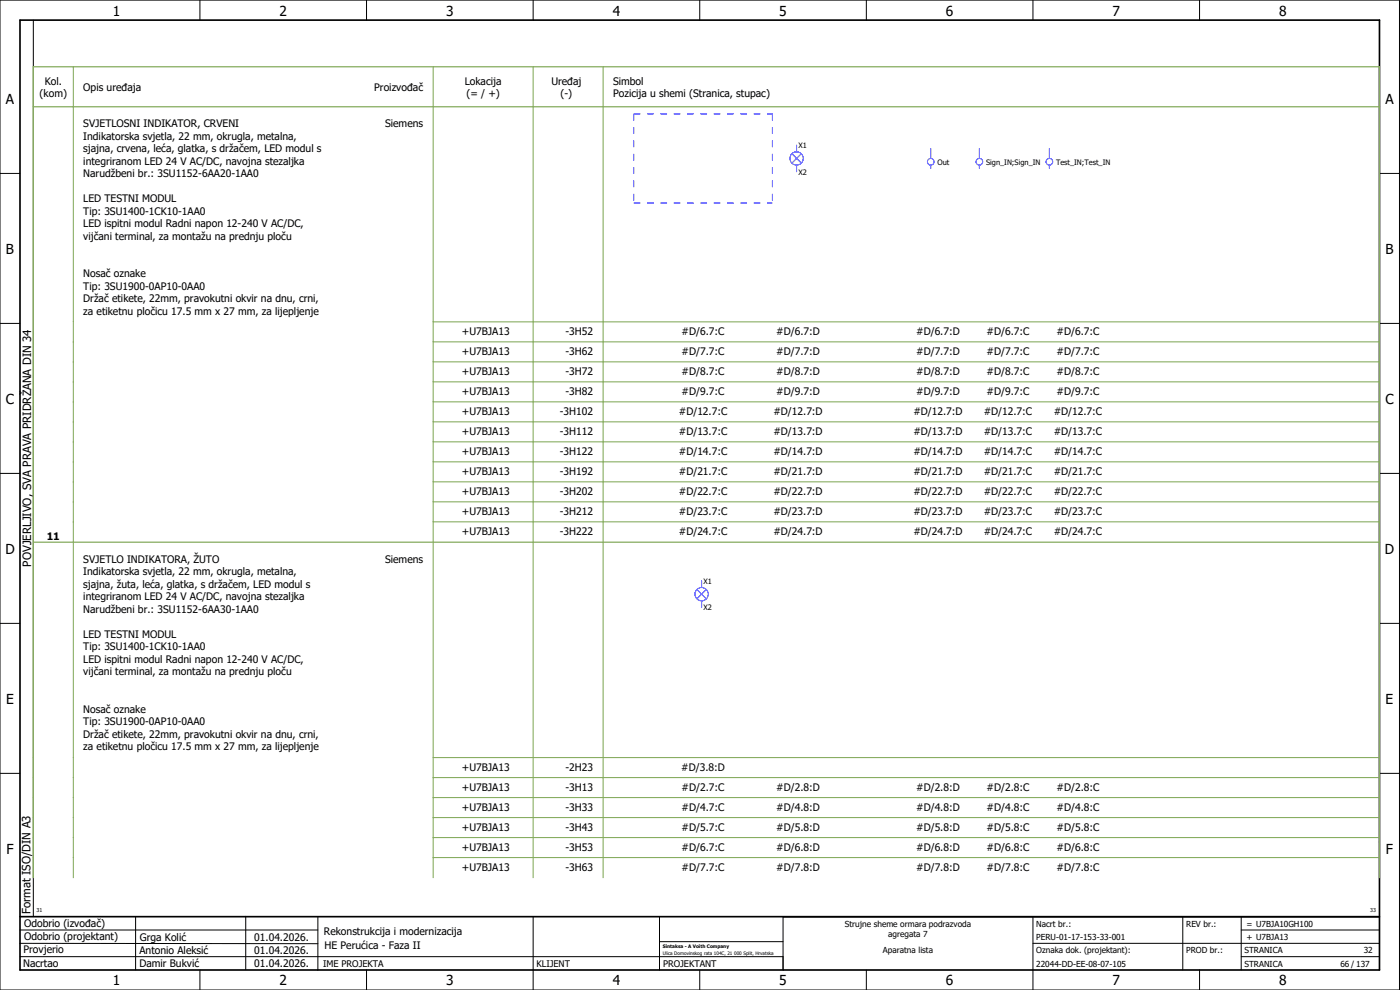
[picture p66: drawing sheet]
<svg xmlns="http://www.w3.org/2000/svg" width="420mm" height="297mm" viewBox="0 0 420 297" stroke-linecap="round" stroke-linejoin="round" font-family="sans-serif">
<defs><g id="words">
<g font-size="4.1">
<text x="33.9" y="4.7">1</text>
<text x="83.9" y="4.7">2</text>
<text x="133.9" y="4.7">3</text>
<text x="183.9" y="4.7">4</text>
<text x="233.9" y="4.7">5</text>
<text x="283.9" y="4.7">6</text>
<text x="333.9" y="4.7">7</text>
<text x="383.9" y="4.7">8</text>
<text x="1.8" y="31.2">A</text>
<text x="415.8" y="31.2">A</text>
<text x="1.8" y="76.2">B</text>
<text x="415.8" y="76.2">B</text>
<text x="1.8" y="121.2">C</text>
<text x="415.8" y="121.2">C</text>
<text x="1.6" y="166.2">D</text>
<text x="415.6" y="166.2">D</text>
<text x="1.8" y="211.2">E</text>
<text x="415.8" y="211.2">E</text>
<text x="1.9" y="256.2">F</text>
<text x="415.9" y="256.2">F</text>
<text x="33.9" y="295.7">1</text>
<text x="83.9" y="295.7">2</text>
<text x="133.9" y="295.7">3</text>
<text x="183.9" y="295.7">4</text>
<text x="233.9" y="295.7">5</text>
<text x="283.9" y="295.7">6</text>
<text x="333.9" y="295.7">7</text>
<text x="383.9" y="295.7">8</text>
</g>
<g font-size="3.4">
<text x="9.4" y="170" transform="rotate(-90 9.4 170)">POVJERLJIVO, SVA PRAVA PRIDRŽANA DIN 34</text>
<text x="9.2" y="274.3" transform="rotate(-90 9.2 274.3)">Format ISO/DIN A3</text>
</g>
<g font-size="3.1">
<text x="11.9" y="29.1">(kom)</text>
<text x="13.4" y="25.4">Kol.</text>
<text x="25" y="27.3">Opis uređaja</text>
<text x="112.3" y="27.3">Proizvođač</text>
<text x="139.5" y="25.4">Lokacija</text>
<text x="140" y="29.1">(= / +)</text>
<text x="165.5" y="25.4">Uređaj</text>
<text x="168.2" y="29.1">(-)</text>
<text x="184" y="25.4">Simbol</text>
<text x="184" y="29.1">Pozicija u shemi (Stranica, stupac)</text>
<text x="25" y="38.2">SVJETLOSNI INDIKATOR, CRVENI</text>
<text x="25" y="41.9">Indikatorska svjetla, 22 mm, okrugla, metalna,</text>
<text x="115.6" y="38">Siemens</text>
<text x="25" y="45.7">sjajna, crvena, leća, glatka, s držačem, LED modul s</text>
<text x="25" y="49.4">integriranom LED 24 V AC/DC, navojna stezaljka</text>
<text x="25" y="53.2">Narudžbeni br.: 3SU1152-6AA20-1AA0</text>
<text x="25" y="60.7">LED TESTNI MODUL</text>
<text x="25" y="64.4">Tip: 3SU1400-1CK10-1AA0</text>
<text x="25" y="68.2">LED ispitni modul Radni napon 12-240 V AC/DC,</text>
<text x="25" y="71.9">vijčani terminal, za montažu na prednju ploču</text>
<text x="25" y="83.2">Nosač oznake</text>
<text x="25" y="86.9">Tip: 3SU1900-0AP10-0AA0</text>
<text x="25" y="90.7">Držač etikete, 22mm, pravokutni okvir na dnu, crni,</text>
<text x="25" y="94.4">za etiketnu pločicu 17.5 mm x 27 mm, za lijepljenje</text>
<text x="138.6" y="100.6">+U7BJA13</text>
<text x="169.7" y="100.6">-3H52</text>
<text x="204.6" y="100.6">#D/6.7:C</text>
<text x="233" y="100.6">#D/6.7:D</text>
<text x="275" y="100.6">#D/6.7:D</text>
<text x="296.1" y="100.6">#D/6.7:C</text>
<text x="317.1" y="100.6">#D/6.7:C</text>
<text x="138.6" y="106.6">+U7BJA13</text>
<text x="169.7" y="106.6">-3H62</text>
<text x="204.6" y="106.6">#D/7.7:C</text>
<text x="233" y="106.6">#D/7.7:D</text>
<text x="275" y="106.6">#D/7.7:D</text>
<text x="296.1" y="106.6">#D/7.7:C</text>
<text x="317.1" y="106.6">#D/7.7:C</text>
<text x="138.6" y="112.6">+U7BJA13</text>
<text x="169.7" y="112.6">-3H72</text>
<text x="204.6" y="112.6">#D/8.7:C</text>
<text x="233" y="112.6">#D/8.7:D</text>
<text x="275" y="112.6">#D/8.7:D</text>
<text x="296.1" y="112.6">#D/8.7:C</text>
<text x="317.1" y="112.6">#D/8.7:C</text>
<text x="138.6" y="118.6">+U7BJA13</text>
<text x="169.7" y="118.6">-3H82</text>
<text x="204.6" y="118.6">#D/9.7:C</text>
<text x="233" y="118.6">#D/9.7:D</text>
<text x="275" y="118.6">#D/9.7:D</text>
<text x="296.1" y="118.6">#D/9.7:C</text>
<text x="317.1" y="118.6">#D/9.7:C</text>
<text x="138.6" y="124.6">+U7BJA13</text>
<text x="168" y="124.6">-3H102</text>
<text x="203.7" y="124.6">#D/12.7:C</text>
<text x="232.1" y="124.6">#D/12.7:D</text>
<text x="274.1" y="124.6">#D/12.7:D</text>
<text x="295.2" y="124.6">#D/12.7:C</text>
<text x="316.2" y="124.6">#D/12.7:C</text>
<text x="138.6" y="130.6">+U7BJA13</text>
<text x="168" y="130.6">-3H112</text>
<text x="203.7" y="130.6">#D/13.7:C</text>
<text x="232.1" y="130.6">#D/13.7:D</text>
<text x="274.1" y="130.6">#D/13.7:D</text>
<text x="295.2" y="130.6">#D/13.7:C</text>
<text x="316.2" y="130.6">#D/13.7:C</text>
<text x="138.6" y="136.6">+U7BJA13</text>
<text x="168" y="136.6">-3H122</text>
<text x="203.7" y="136.6">#D/14.7:C</text>
<text x="232.1" y="136.6">#D/14.7:D</text>
<text x="274.1" y="136.6">#D/14.7:D</text>
<text x="295.2" y="136.6">#D/14.7:C</text>
<text x="316.2" y="136.6">#D/14.7:C</text>
<text x="138.6" y="142.6">+U7BJA13</text>
<text x="168" y="142.6">-3H192</text>
<text x="203.7" y="142.6">#D/21.7:C</text>
<text x="232.1" y="142.6">#D/21.7:D</text>
<text x="274.1" y="142.6">#D/21.7:D</text>
<text x="295.2" y="142.6">#D/21.7:C</text>
<text x="316.2" y="142.6">#D/21.7:C</text>
<text x="138.6" y="148.6">+U7BJA13</text>
<text x="168" y="148.6">-3H202</text>
<text x="203.7" y="148.6">#D/22.7:C</text>
<text x="232.1" y="148.6">#D/22.7:D</text>
<text x="274.1" y="148.6">#D/22.7:D</text>
<text x="295.2" y="148.6">#D/22.7:C</text>
<text x="316.2" y="148.6">#D/22.7:C</text>
<text x="138.6" y="154.6">+U7BJA13</text>
<text x="168" y="154.6">-3H212</text>
<text x="203.7" y="154.6">#D/23.7:C</text>
<text x="232.1" y="154.6">#D/23.7:D</text>
<text x="274.1" y="154.6">#D/23.7:D</text>
<text x="295.2" y="154.6">#D/23.7:C</text>
<text x="316.2" y="154.6">#D/23.7:C</text>
<text x="14" y="161.9">11</text>
<text x="138.6" y="160.6">+U7BJA13</text>
<text x="168" y="160.6">-3H222</text>
<text x="203.7" y="160.6">#D/24.7:C</text>
<text x="232.1" y="160.6">#D/24.7:D</text>
<text x="274.1" y="160.6">#D/24.7:D</text>
<text x="295.2" y="160.6">#D/24.7:C</text>
<text x="316.2" y="160.6">#D/24.7:C</text>
<text x="25" y="168.9">SVJETLO INDIKATORA, ŽUTO</text>
<text x="25" y="172.7">Indikatorska svjetla, 22 mm, okrugla, metalna,</text>
<text x="115.6" y="168.8">Siemens</text>
<text x="25" y="176.4">sjajna, žuta, leća, glatka, s držačem, LED modul s</text>
<text x="25" y="180.2">integriranom LED 24 V AC/DC, navojna stezaljka</text>
<text x="25" y="183.9">Narudžbeni br.: 3SU1152-6AA30-1AA0</text>
<text x="25" y="191.4">LED TESTNI MODUL</text>
<text x="25" y="195.2">Tip: 3SU1400-1CK10-1AA0</text>
<text x="25" y="198.9">LED ispitni modul Radni napon 12-240 V AC/DC,</text>
<text x="25" y="202.7">vijčani terminal, za montažu na prednju ploču</text>
<text x="25" y="213.9">Nosač oznake</text>
<text x="25" y="217.7">Tip: 3SU1900-0AP10-0AA0</text>
<text x="25" y="221.4">Držač etikete, 22mm, pravokutni okvir na dnu, crni,</text>
<text x="25" y="225.2">za etiketnu pločicu 17.5 mm x 27 mm, za lijepljenje</text>
<text x="138.6" y="231.3">+U7BJA13</text>
<text x="169.7" y="231.3">-2H23</text>
<text x="204.5" y="231.3">#D/3.8:D</text>
<text x="138.6" y="237.3">+U7BJA13</text>
<text x="169.7" y="237.3">-3H13</text>
<text x="204.6" y="237.3">#D/2.7:C</text>
<text x="233" y="237.3">#D/2.8:D</text>
<text x="275" y="237.3">#D/2.8:D</text>
<text x="296.1" y="237.3">#D/2.8:C</text>
<text x="317.1" y="237.3">#D/2.8:C</text>
<text x="138.6" y="243.3">+U7BJA13</text>
<text x="169.7" y="243.3">-3H33</text>
<text x="204.6" y="243.3">#D/4.7:C</text>
<text x="233" y="243.3">#D/4.8:D</text>
<text x="275" y="243.3">#D/4.8:D</text>
<text x="296.1" y="243.3">#D/4.8:C</text>
<text x="317.1" y="243.3">#D/4.8:C</text>
<text x="138.6" y="249.3">+U7BJA13</text>
<text x="169.7" y="249.3">-3H43</text>
<text x="204.6" y="249.3">#D/5.7:C</text>
<text x="233" y="249.3">#D/5.8:D</text>
<text x="275" y="249.3">#D/5.8:D</text>
<text x="296.1" y="249.3">#D/5.8:C</text>
<text x="317.1" y="249.3">#D/5.8:C</text>
<text x="138.6" y="255.3">+U7BJA13</text>
<text x="169.7" y="255.3">-3H53</text>
<text x="204.6" y="255.3">#D/6.7:C</text>
<text x="233" y="255.3">#D/6.8:D</text>
<text x="275" y="255.3">#D/6.8:D</text>
<text x="296.1" y="255.3">#D/6.8:C</text>
<text x="317.1" y="255.3">#D/6.8:C</text>
<text x="138.6" y="261.3">+U7BJA13</text>
<text x="169.7" y="261.3">-3H63</text>
<text x="204.6" y="261.3">#D/7.7:C</text>
<text x="233" y="261.3">#D/7.8:D</text>
<text x="275" y="261.3">#D/7.8:D</text>
<text x="296.1" y="261.3">#D/7.8:C</text>
<text x="317.1" y="261.3">#D/7.8:C</text>
<text x="7.2" y="278.1">Odobrio (izvođač)</text>
<text x="97.2" y="280.5">Rekonstrukcija i modernizacija</text>
<text x="7.1" y="286.1">Provjerio</text>
<text x="7.2" y="282.1">Odobrio (projektant)</text>
<text x="41.8" y="286.2">Antonio Aleksić</text>
<text x="42" y="282.3">Grga Kolić</text>
<text x="76.3" y="282.3">01.04.2026.</text>
<text x="76.3" y="286.3">01.04.2026.</text>
<text x="97.4" y="284.8">HE Perućica - Faza II</text>
<text x="6.9" y="290">Nacrtao</text>
<text x="41.8" y="290.3">Damir Bukvić</text>
<text x="76.3" y="290.3">01.04.2026.</text>
</g>
<g font-size="2.7">
<text x="97" y="290.1">IME PROJEKTA</text>
<text x="161" y="290.1">KLIJENT</text>
<text x="199" y="290.1">PROJEKTANT</text>
</g>
<g font-size="2.5">
<text x="253.5" y="278">Strujne sheme ormara podrazvoda</text>
<text x="266.6" y="281">agregata 7</text>
<text x="311" y="278">Nacrt br.:</text>
<text x="356" y="278">REV br.:</text>
<text x="374.1" y="278">= U7BJA10GH100</text>
<text x="265" y="286">Aparatna lista</text>
<text x="311" y="286">Oznaka dok. (projektant):</text>
<text x="311" y="282">PERU-01-17-153-33-001</text>
<text x="356" y="286">PROD br.:</text>
<text x="373.5" y="286">STRANICA</text>
<text x="374.1" y="282.1">+ U7BJA13</text>
<text x="409.3" y="286">32</text>
<text x="311" y="290">22044-DD-EE-08-07-105</text>
<text x="373.5" y="290">STRANICA</text>
<text x="402.3" y="290">66 / 137</text>
</g>
<g font-size="2.2">
<text x="239.7" y="44.5">X1</text>
<text x="239.7" y="52.4">X2</text>
<text x="281.3" y="49.4">Out</text>
<text x="295.9" y="49.4">Sign_IN;Sign_IN</text>
<text x="316.9" y="49.4">Test_IN;Test_IN</text>
<text x="211.2" y="175.2">X1</text>
<text x="211.2" y="183.1">X2</text>
</g>
<g font-size="1.6">
<text x="11" y="273.7">31</text>
<text x="411.2" y="273.7">33</text>
</g>
<g font-size="1.4">
<text x="198.9" y="284.4">Sintaksa - A Voith Company</text>
<text x="198.9" y="286.4">Ulica Domovinskog rata 104C, 21 000 Split, Hrvatska</text>
</g>
</g></defs>
<g fill="none" stroke="#000" stroke-width=".3">
<path d="M0 0h420v297h-420zM10 6v269M60 0v6M110 0v6M160 0v6M210 0v6M260 0v6M310 0v6M360 0v6M0 52h6M414 52h6M0 97h6"/>
<path d="M414 97h6M0 142h6M414 142h6M414 176.3v87.4M0 187h6M414 187h6M0 232h6M414 232h6M6 279h89.4M40.7 275v16M73.7 274.9v16M95.4 275.1v16"/>
<path d="M160 275v22M197.9 275.1v16M310 275v22M355 275v16M372.5 279h41.5M372.5 275v16M414 275h-179v16M6 283l89.4 .1M6 287h229M60 291v6M110 291v6M197.9 282.5h37.1"/>
<path d="M210 291v6M260 291v6M310 283h104M360 291v6M372.5 287h41.5"/>
</g>
<path d="M6 6h408v285h-408zM6 275h408" fill="none" stroke="#000" stroke-width=".5"/>
<path d="M10 32h404M10 162.6v-142.6h404v142.6M10 162.8v100.5M10.3 162.7h403.7M414 162.8v100.5" fill="none" stroke="#7ca552" stroke-width=".35"/>
<g fill="none" stroke="#7ca552" stroke-width=".3">
<path d="M22 20v142.6M130 20v142.6M160 20v142.6M181 20v142.6M130 96.6h284M130 102.6h284M130 108.6h284M130 114.6h284M130 120.6h284M130 126.6h284M130 132.6h284M130 138.6h284"/>
<path d="M130 144.6h284M130 150.6h284M130 156.6h284M22 162.8v100.5M130 162.8v100.5M160 162.8v100.5M181 162.8v100.5M130 227.3h284M130 233.3h284M130 239.3h284M130 245.3h284M130 251.3h284"/>
<path d="M130 257.3h284"/>
</g>
<g fill="none" stroke="#00f" stroke-width=".3">
<path d="M237.7 46.1l2.8 2.8M239.1 43.5v2M239.1 49.5v2M240.5 46.1l-2.8 2.8M279.3 44.5v3M279.3 49.5v1M293.9 44.5v3M293.9 49.5v1M314.9 44.5v3M314.9 49.5v1M209.2 176.9l2.8 2.8M210.6 174.3v2"/>
<path d="M212 176.9l-2.8 2.8M210.6 180.3v2"/>
<circle cx="239.1" cy="47.5" r="2"/>
<circle cx="279.3" cy="48.5" r="1"/>
<circle cx="293.9" cy="48.5" r="1"/>
<circle cx="314.9" cy="48.5" r="1"/>
<circle cx="210.6" cy="178.3" r="2"/>
</g>
<path d="M190.2 34.2h41.6M190.2 34.2v26.7M231.8 34.2v26.7M190.2 60.9h41.6" fill="none" stroke="#00f" stroke-width=".3" stroke-dasharray="2 2" stroke-linecap="butt"/>
<use href="#words"/>
</svg>
